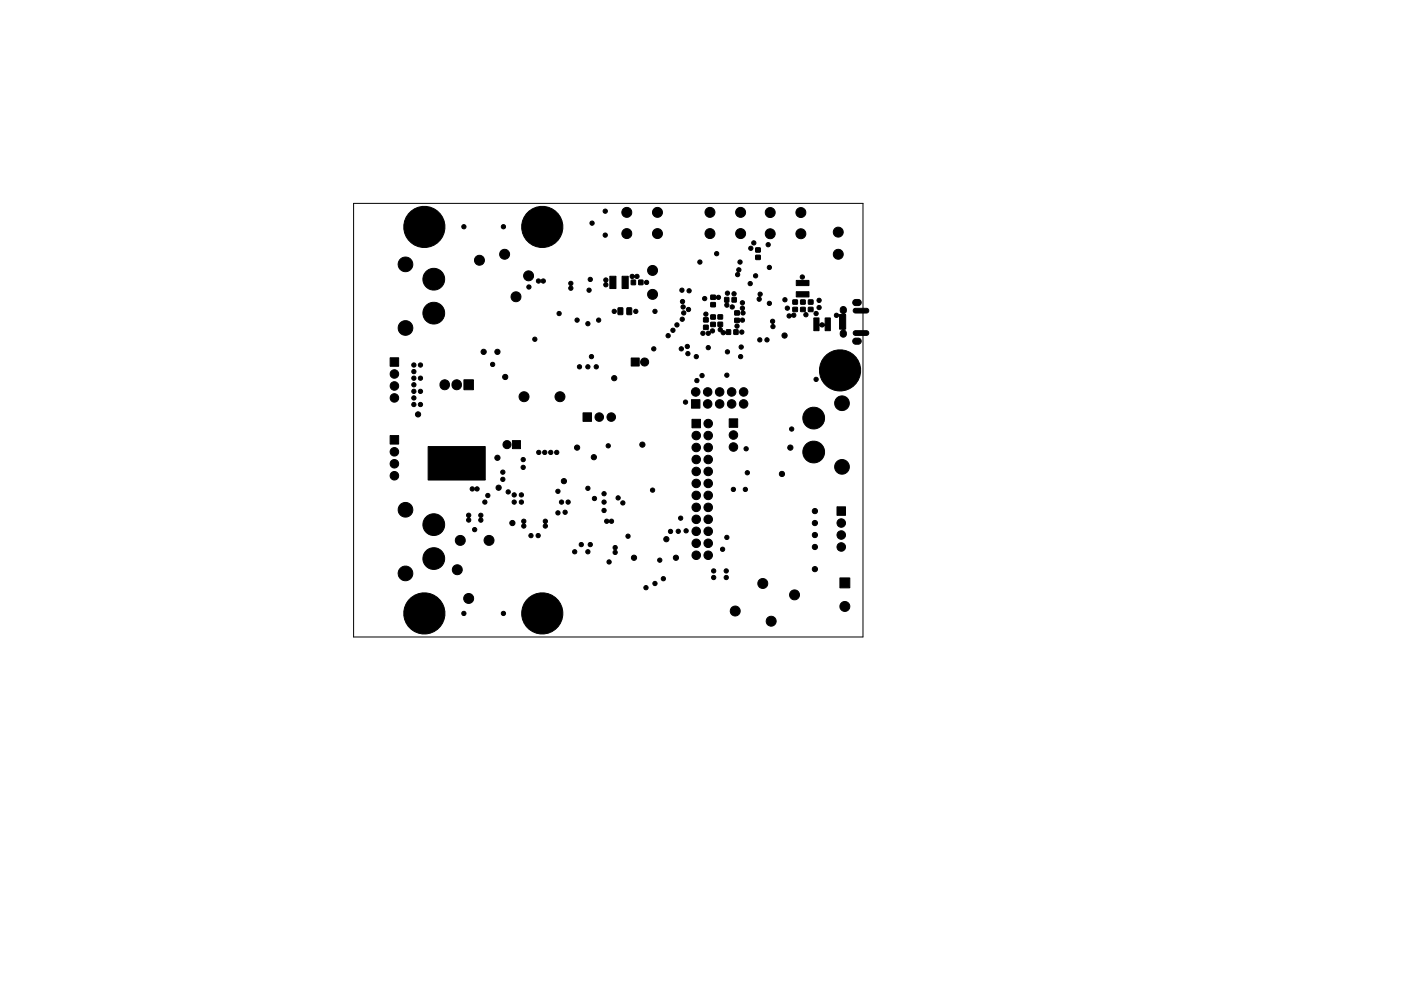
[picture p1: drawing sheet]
<svg xmlns="http://www.w3.org/2000/svg" width="297mm" height="210mm" viewBox="0 0 297 210" stroke-linecap="round" stroke-linejoin="round" font-family="sans-serif">
<path d="M75 43.1h108v92h-108z" fill="none" stroke="#000" stroke-width=".21"/>
<g fill="#000" stroke="#000" stroke-width=".21">
<path d="M113.8 59.3a.64 .64 0 0 1 .9 .2 .48 .48 0 0 1 .8-.2 .48 .48 0 0 1-.1 .8 .48 .48 0 0 1-.7-.3 .48 .48 0 0 1-.7 .2 .48 .48 0 0 1-.2-.7zM120.7 59.8a.5 .5 0 0 1 .7 .2 .5 .5 0 0 1-.2 .7 .48 .48 0 0 1 .1 .8 .48 .48 0 0 1-.8-.2 .48 .48 0 0 1 .4-.7 .55 .55 0 0 1-.2-.8zM128.1 59.1a.5 .5 0 0 1 .7 .2 .5 .5 0 0 1-.2 .7 .48 .48 0 0 1 .1 .7 .48 .48 0 0 1-.7-.1 .48 .48 0 0 1 .3-.7l-.3-.4zM133.7 58.4a.64 .64 0 0 1 .9 .1 .48 .48 0 0 1 .7-.2 .48 .48 0 0 1 0 .8 .48 .48 0 0 1-.8-.3 .48 .48 0 0 1-.6 .3 .48 .48 0 0 1-.2-.7zM133.9 59.4h.8v1h-.8zM135.4 59.4h.9v1h-.9zM156.3 57a.48 .48 0 0 1 .7 .2 .48 .48 0 0 1-.4 .6 .48 .48 0 0 1 .1 .8 .48 .48 0 0 1-.8-.2 .48 .48 0 0 1 .5-.7l-.2-.4zM160.2 54.2h1v.8h-1zM160.2 52.6h1v.9h-1zM82.7 75.9h1.8v1.8h-1.8zM129.3 58.6h1.3v2.6h-1.3zM131.1 65.3l.9 .1v1.3h-1z"/>
<path d="M131.9 58.6h1.3v2.6h-1.3zM132.9 65.3l1 .1v1.3h-1zM133.8 76h1.7v1.7h-1.7zM149.2 69h.9v.9h-.9zM149.2 67.4h.9v.9h-.9zM149.8 70.4l.3-.1h.5a.49 .49 0 0 1 .5-.5 .49 .49 0 0 1 .4 .7 .49 .49 0 0 1-.8 .1 .48 .48 0 0 1-.6 .6 .48 .48 0 0 1-.3-.8zM150.7 68.4h1v.9h-1zM150.7 66.8h1v.9h-1zM150.7 64.2h1v.9h-1zM150.7 62.6h.9l.2 .3a.5 .5 0 0 1 .8-.2 .5 .5 0 0 1 0 .8 .5 .5 0 0 1-.8-.2l-.2 .3-.9-.1zM152.2 68.4h1v.8l-.4 .2 .3 .3a.49 .49 0 0 0 .5 .5l.3 .2 .2-.5 .8 .1v1h-.8l-.3-.3a.56 .56 0 0 1-.6 .3 .56 .56 0 0 1-.4-.6 .54 .54 0 0 1-.5-.4 .54 .54 0 0 1 .3-.6l-.4-.2zM152.2 66.8h1v.9h-1z"/>
<path d="M153.6 63.1l.9 .1 .1 .8-.3 .3a.49 .49 0 0 1 .1 .7 .49 .49 0 0 1-.8 0 .49 .49 0 0 1 .3-.8l-.3-.2zM155.2 63.1h.9v1h-.9zM155.6 70h.9v.9h-.9zM155.8 66h.9v.8h-.9zM157.1 65.1a.5 .5 0 0 1 .7 .1 .5 .5 0 0 1-.2 .7 .48 .48 0 0 1 .3 .7 .48 .48 0 0 1-.8 .1 .48 .48 0 0 1 .2-.8 .55 .55 0 0 1-.2-.8zM155.8 67.5h.8l.3 .2a.49 .49 0 0 1 .8-.1 .49 .49 0 0 1-.1 .8 .49 .49 0 0 1-.7-.3l-.2 .3h-.8zM160.8 62.1a.48 .48 0 0 1 .8 .2 .48 .48 0 0 1-.5 .7 .45 .45 0 0 1 .3 .6 .45 .45 0 0 1-.6 .2 .45 .45 0 0 1-.1-.7 .19 .19 0 0 0 .3-.2 .19 .19 0 0 0-.2-.2zM163.5 67.8a.5 .5 0 0 1 .7 .3 .5 .5 0 0 1-.3 .6v.1a.45 .45 0 0 1 .5 .5 .45 .45 0 0 1-.6 .3 .45 .45 0 0 1-.2-.7l.2-.2a.52 .52 0 0 1-.4-.4 .52 .52 0 0 1 .1-.5zM167 66.7l.4-.1 .4 .2a.49 .49 0 0 1 .7-.3 .49 .49 0 0 1 .1 .8 .49 .49 0 0 1-.8-.2 .48 .48 0 0 1-.6 .3 .48 .48 0 0 1-.2-.7zM168.1 65.2h1v.9h-1zM168.1 63.6h1v.9h-1zM169.8 65.2h.9l-.1 1-.8-.1z"/>
<path d="M169.8 63.6h.9v.9h-.9zM168.8 61.9h2.7v1.1h-2.7zM168.8 59.5h2.7v1.1h-2.7zM171.4 65.2h1v.9h-1zM171.4 63.6h1v.9h-1zM172.5 67.5h1.1l.1 1.2 .1 .1a.61 .61 0 0 1 1.1 0v-1.3h1.1v2.7h-1.1v-1l-.1-.1a.59 .59 0 0 1-1.1 0l-.1 1.1h-1.1zM178.3 65.2a.65 .65 0 0 1 .7-.1 .65 .65 0 0 1 .4 .6 .73 .73 0 0 1-.4 .8v.2h.3v3.1l-.3 .2 .4 .7a.68 .68 0 0 1-.1 .7 .68 .68 0 0 1-.8 .1l-.3-.4-.1-.4 .5-.7-.6-.2v-2.7l-.2-.1a.49 .49 0 0 1-.7 .2 .49 .49 0 0 1 0-.8 .49 .49 0 0 1 .8 .4l.7-.2-.4-.6zM181 71.9l.3-.2h.7a.65 .65 0 0 1 .6 .7 .65 .65 0 0 1-.6 .6h-.6a.65 .65 0 0 1-.6-.4 .65 .65 0 0 1 .2-.7zM181 63.7l.3-.2h.7a.65 .65 0 0 1 .6 .7 .65 .65 0 0 1-.6 .6h-.6a.65 .65 0 0 1-.6-.4 .65 .65 0 0 1 .2-.7zM181 70.3l.4-.1h2.3a.5 .5 0 0 1 .5 .5 .5 .5 0 0 1-.5 .5l-2.5-.1-.3-.3zM181 65.6l.4-.2h2.3a.5 .5 0 0 1 .5 .5 .5 .5 0 0 1-.5 .5h-2.5l-.3-.4zM82.7 92.4h1.8v1.8h-1.8z"/>
<path d="M98.4 80.6h2v2.1h-2zM108.6 93.5h1.7v1.7h-1.7zM123.6 87.6h1.8v1.8h-1.8zM146.6 84.8h1.8v1.8h-1.8zM146.7 89h1.8v1.8h-1.8zM154.6 88.9h1.8v1.8h-1.8zM99 109a.49 .49 0 0 1 .8 .1 .49 .49 0 0 1-.3 .8 .49 .49 0 0 1 .2 .7 .49 .49 0 0 1-.8 0 .49 .49 0 0 1 .3-.8l-.3-.3zM99.8 103.4a.64 .64 0 0 1 .9 .2 .49 .49 0 0 1 .7-.2 .49 .49 0 0 1 0 .8 .49 .49 0 0 1-.8-.3 .47 .47 0 0 1-.6 .2 .47 .47 0 0 1-.2-.7zM101.7 109a.51 .51 0 0 1 .6 .2 .51 .51 0 0 1-.2 .7 .48 .48 0 0 1 .1 .8 .48 .48 0 0 1-.7-.2 .48 .48 0 0 1 .3-.7 .52 .52 0 0 1-.1-.8zM90.8 94.7h12.1v7.1h-12.1zM110.7 110.3a.49 .49 0 0 1 .7 .1 .49 .49 0 0 1-.2 .7 .49 .49 0 0 1 .2 .8 .49 .49 0 0 1-.8-.1 .49 .49 0 0 1 .3-.7l-.3-.4zM115.3 110.3a.49 .49 0 0 1 .7 .1 .49 .49 0 0 1-.2 .7 .49 .49 0 0 1 .2 .8 .49 .49 0 0 1-.8-.1 .49 .49 0 0 1 .3-.7l-.3-.4z"/>
<path d="M128.3 110.2h.6a.22 .22 0 0 0 .2 .2 .22 .22 0 0 0 .3-.2 .47 .47 0 0 1 .6 .2 .47 .47 0 0 1-.3 .7 .47 .47 0 0 1-.6-.4 .47 .47 0 0 1-.7 .3 .47 .47 0 0 1-.1-.8zM130.1 115.9a.49 .49 0 0 1 .7 .1 .49 .49 0 0 1-.2 .7 .49 .49 0 0 1 .2 .8 .49 .49 0 0 1-.8-.1 .49 .49 0 0 1 .3-.7l-.3-.4zM177.5 107.5h1.8v1.8h-1.8zM178.1 122.6h2.1v2.1h-2.1z"/>
<circle cx="86" cy="56.1" r="1.56"/>
<circle cx="90" cy="48.2" r="4.4"/>
<circle cx="92" cy="59.2" r="2.31"/>
<circle cx="98.4" cy="48.1" r=".45"/>
<circle cx="101.7" cy="55.2" r="1.06"/>
<circle cx="106.7" cy="48.1" r=".45"/>
<circle cx="107" cy="53.9" r="1.06"/>
<circle cx="112.1" cy="58.5" r="1.06"/>
<circle cx="115" cy="48.2" r="4.4"/>
<circle cx="125.2" cy="59.3" r=".45"/>
<circle cx="125.5" cy="47.3" r=".45"/>
<circle cx="128.3" cy="49.9" r=".45"/>
<circle cx="128.3" cy="44.8" r=".45"/>
<circle cx="132.9" cy="45.1" r="1.06"/>
<circle cx="132.9" cy="49.6" r="1.06"/>
<circle cx="137.1" cy="59.9" r=".45"/>
<circle cx="138.4" cy="57.4" r="1.06"/>
<circle cx="139.4" cy="45.1" r="1.06"/>
<circle cx="139.4" cy="49.6" r="1.06"/>
<circle cx="148.4" cy="55.6" r=".45"/>
<circle cx="150.5" cy="45.1" r="1.06"/>
<circle cx="150.5" cy="49.6" r="1.06"/>
<circle cx="151.9" cy="53.8" r=".45"/>
<circle cx="156.9" cy="55.6" r=".45"/>
<circle cx="157" cy="45.1" r="1.06"/>
<circle cx="157" cy="49.6" r="1.06"/>
<circle cx="159.2" cy="52.7" r=".45"/>
<circle cx="159.8" cy="51.5" r=".45"/>
<circle cx="160.2" cy="58.5" r=".45"/>
<circle cx="162.9" cy="51.9" r=".45"/>
<circle cx="163.1" cy="56.7" r=".45"/>
<circle cx="163.3" cy="49.6" r="1.06"/>
<circle cx="163.3" cy="45.1" r="1.06"/>
<circle cx="169.8" cy="49.6" r="1.06"/>
<circle cx="169.8" cy="45.1" r="1.06"/>
<circle cx="170.1" cy="58.8" r=".45"/>
<circle cx="177.7" cy="49.2" r="1.06"/>
<circle cx="177.7" cy="53.9" r="1.06"/>
<circle cx="83.6" cy="79.3" r=".91"/>
<circle cx="86" cy="69.6" r="1.56"/>
<circle cx="87.7" cy="77.4" r=".45"/>
<circle cx="87.7" cy="78.8" r=".45"/>
<circle cx="89.1" cy="77.4" r=".45"/>
<circle cx="92" cy="66.4" r="2.31"/>
<circle cx="102.5" cy="74.6" r=".55"/>
<circle cx="104.4" cy="77.3" r=".45"/>
<circle cx="105.5" cy="74.6" r=".55"/>
<circle cx="107.1" cy="80" r=".55"/>
<circle cx="109.4" cy="63" r="1.06"/>
<circle cx="112.1" cy="60.9" r=".45"/>
<circle cx="113.4" cy="72" r=".45"/>
<circle cx="118.5" cy="66.5" r=".45"/>
<circle cx="122.4" cy="67.9" r=".45"/>
<circle cx="122.9" cy="77.8" r=".45"/>
<circle cx="124.6" cy="77.8" r=".45"/>
<circle cx="124.6" cy="68.7" r=".45"/>
<circle cx="124.9" cy="61.6" r=".45"/>
<circle cx="125.4" cy="75.7" r=".45"/>
<circle cx="126.4" cy="77.8" r=".45"/>
<circle cx="126.9" cy="67.9" r=".45"/>
<circle cx="130.2" cy="66.1" r=".45"/>
<circle cx="134.8" cy="66.1" r=".45"/>
<circle cx="136.7" cy="76.8" r=".86"/>
<circle cx="138.4" cy="62.5" r="1.06"/>
<circle cx="138.6" cy="74" r=".45"/>
<circle cx="138.9" cy="66.1" r=".45"/>
<circle cx="141.7" cy="71.2" r=".45"/>
<circle cx="142.7" cy="70.1" r=".45"/>
<circle cx="143.5" cy="68.9" r=".45"/>
<circle cx="144.5" cy="74" r=".45"/>
<circle cx="144.6" cy="61.6" r=".45"/>
<circle cx="144.6" cy="67.7" r=".45"/>
<circle cx="144.7" cy="64" r=".45"/>
<circle cx="144.8" cy="65.1" r=".45"/>
<circle cx="145" cy="66.4" r=".45"/>
<circle cx="145.7" cy="73.5" r=".45"/>
<circle cx="145.9" cy="75" r=".45"/>
<circle cx="146" cy="65.7" r=".45"/>
<circle cx="146.1" cy="61.7" r=".45"/>
<circle cx="147.6" cy="75.7" r=".45"/>
<circle cx="148.8" cy="79.7" r=".45"/>
<circle cx="149" cy="70.7" r=".45"/>
<circle cx="149.4" cy="63.3" r=".45"/>
<circle cx="149.7" cy="66.6" r=".45"/>
<circle cx="150.2" cy="73.8" r=".45"/>
<circle cx="154.1" cy="79.6" r=".45"/>
<circle cx="154.2" cy="74.6" r=".45"/>
<circle cx="154.2" cy="62.2" r=".45"/>
<circle cx="155.2" cy="65.1" r=".45"/>
<circle cx="155.6" cy="62.3" r=".45"/>
<circle cx="156.3" cy="69.2" r=".45"/>
<circle cx="157" cy="75.7" r=".45"/>
<circle cx="157.2" cy="73.6" r=".45"/>
<circle cx="157.3" cy="70.5" r=".45"/>
<circle cx="157.4" cy="64.2" r=".45"/>
<circle cx="159.1" cy="60.2" r=".45"/>
<circle cx="161.1" cy="72.1" r=".45"/>
<circle cx="162.6" cy="72.1" r=".45"/>
<circle cx="163.1" cy="64.4" r=".45"/>
<circle cx="166.3" cy="71.2" r=".55"/>
<circle cx="166.4" cy="63.6" r=".45"/>
<circle cx="166.9" cy="65.4" r=".45"/>
<circle cx="170.9" cy="66.8" r=".46"/>
<circle cx="173" cy="66.5" r=".45"/>
<circle cx="173.7" cy="65.3" r=".45"/>
<circle cx="173.7" cy="63.7" r=".45"/>
<circle cx="178.1" cy="78.6" r="4.4"/>
<circle cx="83.6" cy="98.4" r=".91"/>
<circle cx="83.6" cy="81.9" r=".91"/>
<circle cx="83.6" cy="95.9" r=".91"/>
<circle cx="83.6" cy="84.4" r=".91"/>
<circle cx="87.7" cy="83" r=".45"/>
<circle cx="87.7" cy="84.4" r=".45"/>
<circle cx="87.7" cy="80.2" r=".45"/>
<circle cx="87.7" cy="81.6" r=".45"/>
<circle cx="87.7" cy="85.8" r=".45"/>
<circle cx="88.6" cy="87.9" r=".55"/>
<circle cx="89.1" cy="83" r=".45"/>
<circle cx="89.1" cy="80.2" r=".45"/>
<circle cx="89.1" cy="85.8" r=".45"/>
<circle cx="94.3" cy="81.6" r="1.04"/>
<circle cx="96.8" cy="81.6" r="1.04"/>
<circle cx="105.5" cy="97.1" r=".55"/>
<circle cx="107.5" cy="94.3" r=".86"/>
<circle cx="110.9" cy="97.5" r=".45"/>
<circle cx="110.9" cy="99.2" r=".45"/>
<circle cx="111.1" cy="84.2" r="1.06"/>
<circle cx="114.2" cy="96" r=".45"/>
<circle cx="115.5" cy="96" r=".45"/>
<circle cx="116.8" cy="96" r=".45"/>
<circle cx="118" cy="96" r=".45"/>
<circle cx="118.7" cy="84.2" r="1.06"/>
<circle cx="122.4" cy="95" r=".55"/>
<circle cx="125.9" cy="97" r=".55"/>
<circle cx="127.1" cy="88.5" r=".9"/>
<circle cx="129" cy="94.6" r=".45"/>
<circle cx="129.6" cy="88.5" r=".9"/>
<circle cx="130.2" cy="80.2" r=".55"/>
<circle cx="136.2" cy="94.3" r=".55"/>
<circle cx="145.3" cy="85.3" r=".45"/>
<circle cx="147.5" cy="83.2" r=".9"/>
<circle cx="147.6" cy="97.5" r=".9"/>
<circle cx="147.6" cy="92.4" r=".9"/>
<circle cx="147.6" cy="94.9" r=".9"/>
<circle cx="147.8" cy="80.7" r=".45"/>
<circle cx="150" cy="83.2" r=".9"/>
<circle cx="150" cy="85.7" r=".9"/>
<circle cx="150.2" cy="89.9" r=".9"/>
<circle cx="150.2" cy="97.5" r=".9"/>
<circle cx="150.2" cy="92.4" r=".9"/>
<circle cx="150.2" cy="94.9" r=".9"/>
<circle cx="152.6" cy="83.2" r=".9"/>
<circle cx="152.6" cy="85.7" r=".9"/>
<circle cx="155.1" cy="83.2" r=".9"/>
<circle cx="155.1" cy="85.7" r=".9"/>
<circle cx="155.5" cy="92.3" r=".9"/>
<circle cx="155.5" cy="94.8" r=".9"/>
<circle cx="157.7" cy="83.2" r=".9"/>
<circle cx="157.7" cy="85.7" r=".9"/>
<circle cx="158.2" cy="95.2" r=".45"/>
<circle cx="167.6" cy="95" r=".55"/>
<circle cx="167.8" cy="91" r=".45"/>
<circle cx="172.5" cy="95.9" r="2.31"/>
<circle cx="172.5" cy="88.7" r="2.31"/>
<circle cx="173" cy="80.5" r=".45"/>
<circle cx="178.5" cy="99.1" r="1.56"/>
<circle cx="178.5" cy="85.6" r="1.56"/>
<circle cx="83.6" cy="100.9" r=".91"/>
<circle cx="86" cy="108.2" r="1.56"/>
<circle cx="92" cy="118.5" r="2.31"/>
<circle cx="92" cy="111.3" r="2.31"/>
<circle cx="97.6" cy="114.7" r="1.06"/>
<circle cx="100.6" cy="112.4" r=".45"/>
<circle cx="102.8" cy="106.5" r=".45"/>
<circle cx="103.4" cy="105.1" r=".45"/>
<circle cx="103.7" cy="114.7" r="1.06"/>
<circle cx="105.7" cy="103.5" r=".55"/>
<circle cx="106.6" cy="101.7" r=".45"/>
<circle cx="106.6" cy="100.2" r=".45"/>
<circle cx="107.7" cy="104.4" r=".45"/>
<circle cx="108.6" cy="111" r=".55"/>
<circle cx="109" cy="106.5" r=".45"/>
<circle cx="109" cy="105" r=".45"/>
<circle cx="110.5" cy="106.5" r=".45"/>
<circle cx="110.5" cy="105" r=".45"/>
<circle cx="112.6" cy="113.6" r=".45"/>
<circle cx="114.1" cy="113.6" r=".45"/>
<circle cx="118.3" cy="108.8" r=".45"/>
<circle cx="118.3" cy="104.2" r=".45"/>
<circle cx="119.1" cy="106.5" r=".45"/>
<circle cx="119.6" cy="102.1" r=".55"/>
<circle cx="119.8" cy="108.7" r=".45"/>
<circle cx="120.4" cy="106.5" r=".45"/>
<circle cx="121.8" cy="117.1" r=".45"/>
<circle cx="123.2" cy="115.5" r=".45"/>
<circle cx="124.6" cy="117.1" r=".45"/>
<circle cx="124.6" cy="103.6" r=".45"/>
<circle cx="125.1" cy="115.5" r=".45"/>
<circle cx="126" cy="105.8" r=".45"/>
<circle cx="128.1" cy="106.5" r=".45"/>
<circle cx="128.1" cy="108.3" r=".45"/>
<circle cx="128.1" cy="104.7" r=".45"/>
<circle cx="129.1" cy="119.2" r=".45"/>
<circle cx="131.1" cy="105.6" r=".45"/>
<circle cx="132.1" cy="106.7" r=".45"/>
<circle cx="133.1" cy="113.8" r=".45"/>
<circle cx="134.4" cy="118.3" r=".55"/>
<circle cx="138.4" cy="104" r=".45"/>
<circle cx="139.9" cy="118.8" r=".45"/>
<circle cx="141.3" cy="114.4" r=".55"/>
<circle cx="142.2" cy="112.7" r=".45"/>
<circle cx="143.3" cy="118.3" r=".55"/>
<circle cx="143.8" cy="112.7" r=".45"/>
<circle cx="144.3" cy="109.9" r=".45"/>
<circle cx="145.5" cy="112.6" r=".45"/>
<circle cx="147.6" cy="117.8" r=".9"/>
<circle cx="147.6" cy="100" r=".9"/>
<circle cx="147.6" cy="102.6" r=".9"/>
<circle cx="147.6" cy="105.1" r=".9"/>
<circle cx="147.6" cy="112.7" r=".9"/>
<circle cx="147.6" cy="115.3" r=".9"/>
<circle cx="147.6" cy="110.2" r=".9"/>
<circle cx="147.6" cy="107.6" r=".9"/>
<circle cx="150.2" cy="117.8" r=".9"/>
<circle cx="150.2" cy="100" r=".9"/>
<circle cx="150.2" cy="102.6" r=".9"/>
<circle cx="150.2" cy="105.1" r=".9"/>
<circle cx="150.2" cy="112.7" r=".9"/>
<circle cx="150.2" cy="115.3" r=".9"/>
<circle cx="150.2" cy="110.2" r=".9"/>
<circle cx="150.2" cy="107.6" r=".9"/>
<circle cx="153.2" cy="116.5" r=".45"/>
<circle cx="154.1" cy="114" r=".45"/>
<circle cx="155.5" cy="103.8" r=".45"/>
<circle cx="158" cy="103.8" r=".45"/>
<circle cx="158.4" cy="100.3" r=".45"/>
<circle cx="165.8" cy="100.6" r=".55"/>
<circle cx="172.8" cy="108.4" r=".55"/>
<circle cx="172.8" cy="116.1" r=".55"/>
<circle cx="172.8" cy="113.5" r=".55"/>
<circle cx="172.8" cy="111" r=".55"/>
<circle cx="178.4" cy="113.5" r=".91"/>
<circle cx="178.4" cy="111" r=".91"/>
<circle cx="178.4" cy="116.1" r=".91"/>
<circle cx="86" cy="121.7" r="1.56"/>
<circle cx="90" cy="130.2" r="4.4"/>
<circle cx="97" cy="120.9" r="1.06"/>
<circle cx="98.4" cy="130.1" r=".45"/>
<circle cx="99.4" cy="127" r="1.06"/>
<circle cx="106.7" cy="130.1" r=".45"/>
<circle cx="115" cy="130.2" r="4.4"/>
<circle cx="137" cy="124.7" r=".45"/>
<circle cx="138.9" cy="123.8" r=".45"/>
<circle cx="140.6" cy="122.8" r=".45"/>
<circle cx="151.3" cy="122.5" r=".45"/>
<circle cx="151.3" cy="121.1" r=".45"/>
<circle cx="154" cy="122.5" r=".45"/>
<circle cx="154" cy="121.1" r=".45"/>
<circle cx="155.9" cy="129.6" r="1.06"/>
<circle cx="161.7" cy="123.8" r="1.06"/>
<circle cx="163.5" cy="131.8" r="1.06"/>
<circle cx="168.5" cy="126.2" r="1.06"/>
<circle cx="172.8" cy="120.8" r=".55"/>
<circle cx="179.1" cy="128.7" r="1.06"/>
</g>
</svg>
